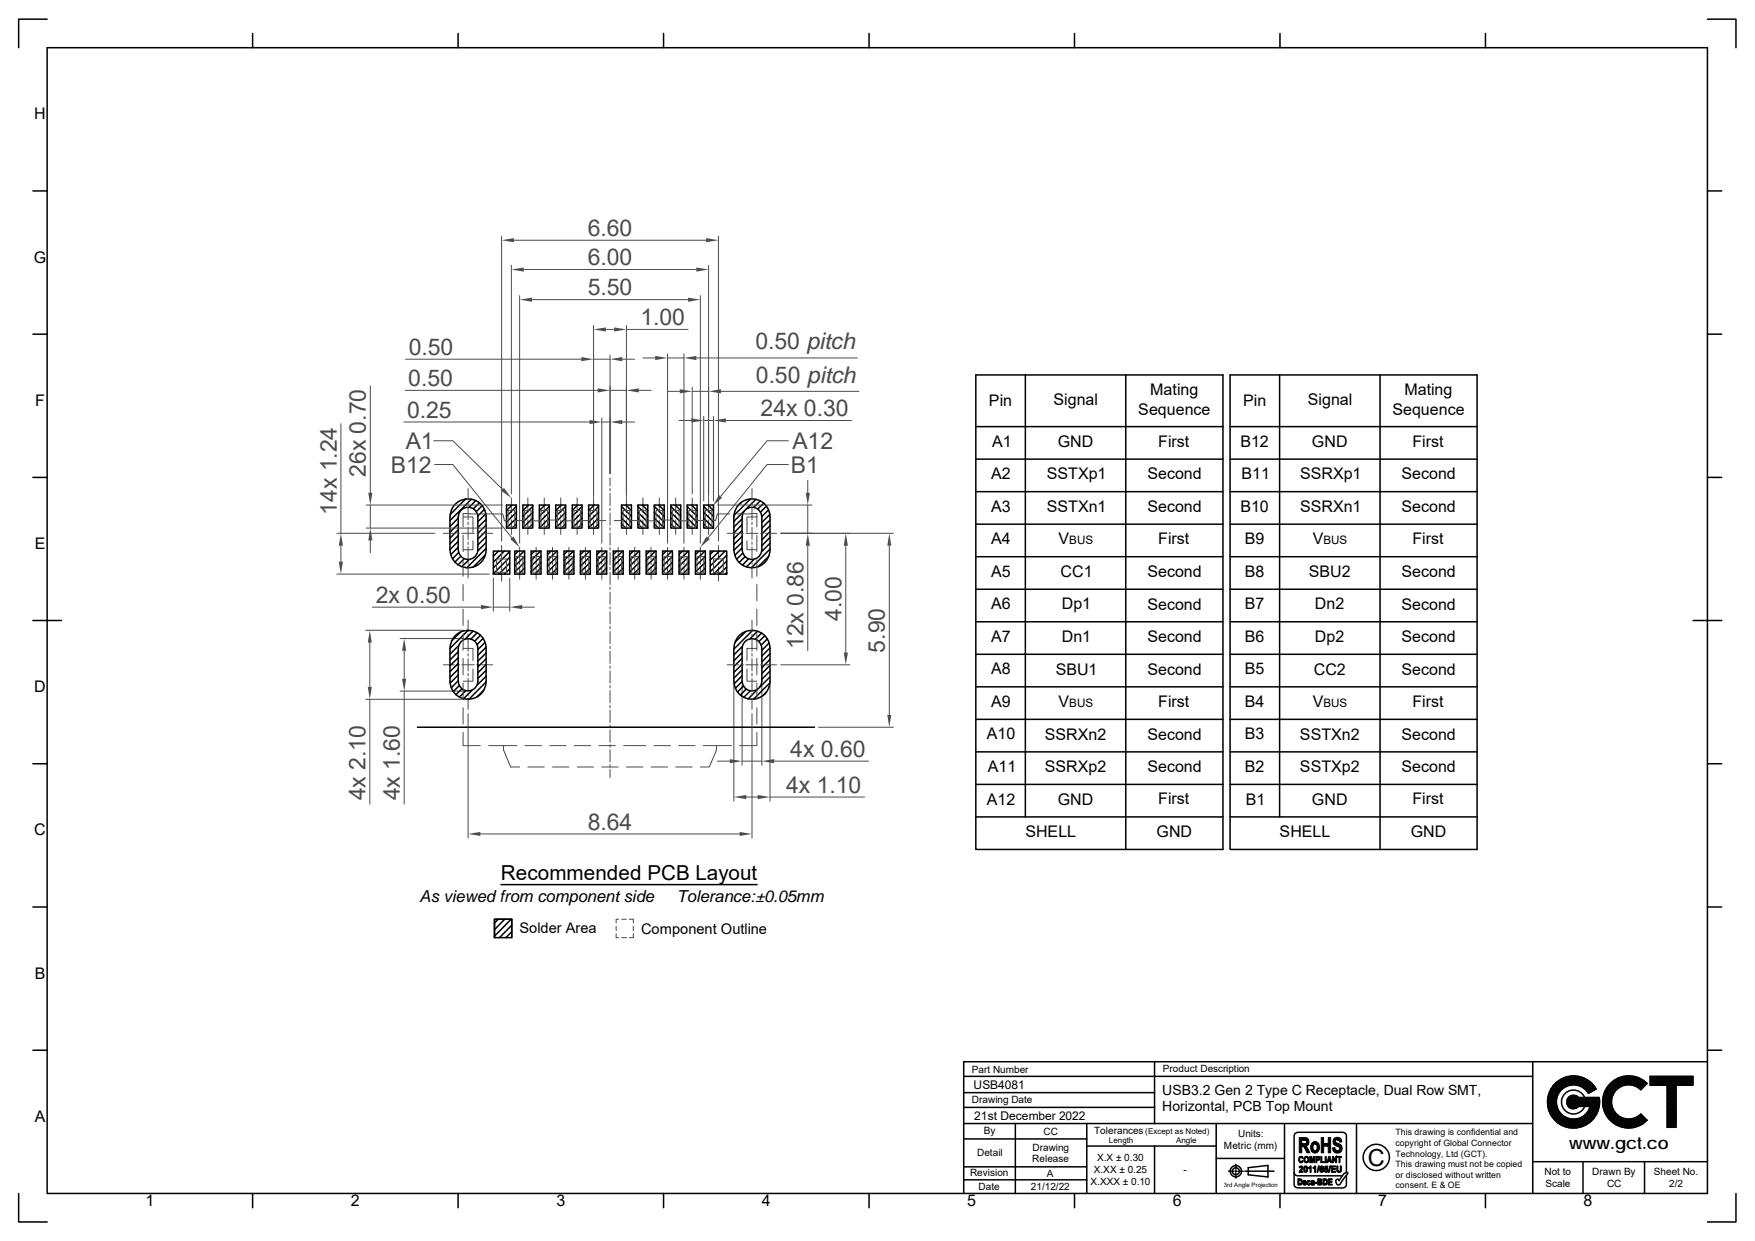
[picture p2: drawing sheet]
<svg xmlns="http://www.w3.org/2000/svg" width="297mm" height="210mm" viewBox="0 0 297 210" stroke-linecap="round" stroke-linejoin="round" font-family="sans-serif">
<defs><g id="words">
<text font-size="4" x="231.5" y="197.3">C</text>
<g font-size="3.9" fill="#4b4b4b">
<text x="99.5" y="39.9">6.60</text>
<text x="99.5" y="44.9">6.00</text>
<text x="99.5" y="50">5.50</text>
<text x="108.4" y="55">1.00</text>
<text x="127.8" y="59.1">0.50 pitch</text>
<text x="69.1" y="65.3">0.50</text>
<text x="69.2" y="60">0.50</text>
<text x="127.9" y="64.7">0.50 pitch</text>
<text x="68.9" y="70.7">0.25</text>
<text x="128.7" y="70.4">24x 0.30</text>
<text x="68.7" y="76">A1</text>
<text x="134.1" y="76">A12</text>
<text x="61.9" y="80.7" transform="rotate(-90 61.9 80.7)">26x 0.70</text>
<text x="66.2" y="80">B12</text>
<text x="133.8" y="80">B1</text>
<text x="57" y="87.1" transform="rotate(-90 57 87.1)">14x 1.24</text>
<text x="63.6" y="102">2x 0.50</text>
<text x="142.4" y="105.1" transform="rotate(-90 142.4 105.1)">4.00</text>
<text x="136" y="109.8" transform="rotate(-90 136 109.8)">12x 0.86</text>
<text x="149.8" y="110.4" transform="rotate(-90 149.8 110.4)">5.90</text>
<text x="133.8" y="128">4x 0.60</text>
<text x="61.8" y="135.4" transform="rotate(-90 61.8 135.4)">4x 2.10</text>
<text x="67.6" y="135.4" transform="rotate(-90 67.6 135.4)">4x 1.60</text>
<text x="133.1" y="134.1">4x 1.10</text>
<text x="99.5" y="140.4">8.64</text>
</g>
<text font-size="3.5" x="84.8" y="148.9">Recommended PCB Layout</text>
<text font-size="2.9" x="265.6" y="194.3">www.gct.co</text>
<g font-size="2.8">
<text x="71" y="152.6">As viewed from component side</text>
<text x="114.6" y="152.6">Tolerance:±0.05mm</text>
</g>
<g font-size="2.7">
<text x="5.8" y="20.2">H</text>
<text x="5.7" y="44.4">G</text>
<text x="5.9" y="68.7">F</text>
<text x="167.4" y="68.8">Pin</text>
<text x="178.3" y="68.5">Signal</text>
<text x="192.7" y="70.2">Sequence</text>
<text x="194.7" y="66.9">Mating</text>
<text x="210.4" y="68.8">Pin</text>
<text x="221.3" y="68.5">Signal</text>
<text x="235.7" y="70.2">Sequence</text>
<text x="237.7" y="66.9">Mating</text>
<text x="167.9" y="75.6">A1</text>
<text x="179" y="75.6">GND</text>
<text x="196" y="75.6">First</text>
<text x="209.9" y="75.6">B12</text>
<text x="222.1" y="75.6">GND</text>
<text x="239.1" y="75.6">First</text>
<text x="167.8" y="81.1">A2</text>
<text x="177.2" y="81.1">SSTXp1</text>
<text x="194.2" y="81.1">Second</text>
<text x="210.1" y="81.1">B11</text>
<text x="220" y="81.1">SSRXp1</text>
<text x="237.2" y="81.1">Second</text>
<text x="167.8" y="86.6">A3</text>
<text x="177.2" y="86.6">SSTXn1</text>
<text x="194.2" y="86.6">Second</text>
<text x="209.9" y="86.6">B10</text>
<text x="220" y="86.6">SSRXn1</text>
<text x="237.2" y="86.6">Second</text>
<text x="5.9" y="92.9">E</text>
<text x="167.8" y="92.1">A4</text>
<text x="179.2" y="92.1">V</text>
<text x="196" y="92.1">First</text>
<text x="210.7" y="92.1">B9</text>
<text x="222.2" y="92.1">V</text>
<text x="239.1" y="92.1">First</text>
<text x="167.7" y="97.6">A5</text>
<text x="179.5" y="97.6">CC1</text>
<text x="194.2" y="97.6">Second</text>
<text x="210.7" y="97.6">B8</text>
<text x="221.5" y="97.6">SBU2</text>
<text x="237.2" y="97.6">Second</text>
<text x="167.8" y="103.1">A6</text>
<text x="179.7" y="103.1">Dp1</text>
<text x="194.2" y="103.1">Second</text>
<text x="210.7" y="103.1">B7</text>
<text x="222.5" y="103.1">Dn2</text>
<text x="237.2" y="103.1">Second</text>
<text x="167.8" y="108.6">A7</text>
<text x="179.7" y="108.6">Dn1</text>
<text x="194.2" y="108.6">Second</text>
<text x="210.7" y="108.6">B6</text>
<text x="222.5" y="108.6">Dp2</text>
<text x="237.2" y="108.6">Second</text>
<text x="5.8" y="117.1">D</text>
<text x="167.8" y="114.1">A8</text>
<text x="167.8" y="119.6">A9</text>
<text x="178.7" y="114.1">SBU1</text>
<text x="179.2" y="119.6">V</text>
<text x="194.2" y="114.1">Second</text>
<text x="196" y="119.6">First</text>
<text x="210.7" y="114.1">B5</text>
<text x="210.7" y="119.6">B4</text>
<text x="222.2" y="119.6">V</text>
<text x="222.4" y="114.1">CC2</text>
<text x="237.2" y="114.1">Second</text>
<text x="239.1" y="119.6">First</text>
<text x="167" y="125.1">A10</text>
<text x="176.8" y="125.1">SSRXn2</text>
<text x="194.2" y="125.1">Second</text>
<text x="210.7" y="125.1">B3</text>
<text x="220" y="125.1">SSTXn2</text>
<text x="237.2" y="125.1">Second</text>
<text x="167.2" y="130.6">A11</text>
<text x="176.8" y="130.6">SSRXp2</text>
<text x="194.2" y="130.6">Second</text>
<text x="210.7" y="130.6">B2</text>
<text x="220" y="130.6">SSTXp2</text>
<text x="237.2" y="130.6">Second</text>
<text x="167" y="136.1">A12</text>
<text x="179" y="136.2">GND</text>
<text x="196" y="136.1">First</text>
<text x="210.9" y="136.1">B1</text>
<text x="222.1" y="136.2">GND</text>
<text x="239.1" y="136.1">First</text>
<text x="5.8" y="141.4">C</text>
<text x="173.5" y="141.7">SHELL</text>
<text x="195.7" y="141.7">GND</text>
<text x="216.6" y="141.7">SHELL</text>
<text x="238.8" y="141.7">GND</text>
<text x="5.9" y="165.6">B</text>
<text x="5.9" y="189.8">A</text>
<text x="24.6" y="204.1">1</text>
<text x="59.4" y="204.1">2</text>
<text x="94.2" y="204.1">3</text>
<text x="128.9" y="204.1">4</text>
<text x="163.7" y="204.1">5</text>
<text x="198.5" y="204.1">6</text>
<text x="233.3" y="204.1">7</text>
<text x="268" y="204.1">8</text>
</g>
<g font-size="2.5">
<text x="87.9" y="157.9">Solder Area</text>
<text x="108.5" y="158">Component Outline</text>
</g>
<g font-size="2.4">
<text x="196.7" y="185.2">USB3.2 Gen 2 Type C Receptacle, Dual Row SMT,</text>
<text x="196.7" y="188.1">Horizontal, PCB Top Mount</text>
</g>
<g font-size="2">
<text x="181" y="92.1">BUS</text>
<text x="224" y="92.1">BUS</text>
<text x="181" y="119.6">BUS</text>
<text x="224" y="119.6">BUS</text>
<text x="164.8" y="184.2">USB4081</text>
<text x="164.9" y="189.5">21st December 2022</text>
</g>
<g font-size="1.7">
<text x="164.5" y="181.6">Part Number</text>
<text x="196.8" y="181.4">Product Description</text>
<text x="164.5" y="186.7">Drawing Date</text>
<text x="166.5" y="191.8">By</text>
<text x="185.2" y="191.8">Tolerances</text>
<text x="165.4" y="195.7">Detail</text>
<text x="174.7" y="196.6">Release</text>
<text x="174.8" y="194.7">Drawing</text>
<text x="176.6" y="192">CC</text>
<text x="185.7" y="196.5">X.X ± 0.30</text>
<text x="207.2" y="194.4">Metric (mm)</text>
<text x="209.5" y="192.5">Units:</text>
<text x="164.2" y="199.1">Revision</text>
<text x="165.6" y="201.3">Date</text>
<text x="174.5" y="201.3">21/12/22</text>
<text x="177.2" y="199.1">A</text>
<text x="184.6" y="200.6">X.XXX ± 0.10</text>
<text x="185.1" y="198.6">X.XX ± 0.25</text>
<text x="200.3" y="198.5">-</text>
<text x="261.4" y="198.8">Not to</text>
<text x="261.6" y="200.8">Scale</text>
<text x="269.5" y="198.8">Drawn By</text>
<text x="272" y="200.8">CC</text>
<text x="279.9" y="198.8">Sheet No.</text>
<text x="282.5" y="200.8">2/2</text>
</g>
<g font-size="1.5">
<text x="236.2" y="193.9">copyright of Global Connector</text>
<text x="236.2" y="192.1">This drawing is confidential and</text>
<text x="236.2" y="195.7">Technology, Ltd (GCT).</text>
<text x="236.2" y="197.5">This drawing must not be copied</text>
<text x="236.2" y="201">consent. E &amp; OE</text>
<text x="236.2" y="199.2">or disclosed without written</text>
</g>
<g font-size="1.4">
<text x="193.8" y="191.8">(Except as Noted)</text>
<text x="187.7" y="193.4">Length</text>
<text x="199.1" y="193.4">Angle</text>
</g>
<text font-size="1" x="207.1" y="200.8">3rd Angle Projection</text>
</g></defs>
<g fill="none" stroke="#000" stroke-width=".25">
<path d="M165.2 72.2h41.8M165.2 77.7h41.8M165.2 63.4h41.8v80.3h-41.8zM173.5 63.4v74.8M190.5 63.4v80.3M208.2 63.4h41.8v80.3h-41.8zM208.2 72.2h41.8M208.2 77.7h41.8M216.6 63.4v74.8M233.6 63.4v80.3M165.2 83.2h41.8M165.2 88.7h41.8"/>
<path d="M165.2 94.2h41.8M165.2 99.7h41.8M208.2 83.2h41.8M208.2 88.7h41.8M208.2 94.2h41.8M208.2 99.7h41.8M165.2 105.2h41.8M165.2 110.7h41.8M165.2 116.2h41.8M208.2 105.2h41.8M208.2 110.7h41.8M208.2 116.2h41.8"/>
<path d="M165.2 121.7h41.8M165.2 127.2h41.8M165.2 132.7h41.8M165.2 138.2h41.8M208.2 121.7h41.8M208.2 127.2h41.8M208.2 132.7h41.8M208.2 138.2h41.8"/>
</g>
<path d="M125.6 116v13.5M128.9 116v13.5M121.4 128.8h2.1M125.6 128.8h3.3M131 128.8h16" fill="none" stroke="#4b4b4b" stroke-width=".17"/>
<g fill="#4b4b4b">
<path d="M123.5 128.4l2.1 .4-2.1 .3z"/>
<path d="M128.9 128.8l2.1-.4v.7z"/>
</g>
<path d="M124.2 116v19.6M130.3 116v19.6M126.3 134.9h1.9M130.3 134.9h16" fill="none" stroke="#4b4b4b" stroke-width=".17"/>
<g fill="#4b4b4b">
<path d="M124.2 134.9l2.1-.4v.7z"/>
<path d="M128.2 134.5l2.1 .4-2.1 .3z"/>
</g>
<path d="M67.7 108h10.8M67.7 116.9h10.8M68.4 110.1v4.8M68.4 116.9v19.2" fill="none" stroke="#4b4b4b" stroke-width=".17"/>
<g fill="#4b4b4b">
<path d="M68.4 108l.3 2.1h-.6z"/>
<path d="M68.1 114.9h.6l-.3 2z"/>
</g>
<path d="M61.9 106.6h16.6M61.9 118.3h16.6M62.6 108.7v7.5M62.6 118.3v17.8" fill="none" stroke="#4b4b4b" stroke-width=".17"/>
<g fill="#4b4b4b">
<path d="M62.6 106.6l.3 2.1h-.6z"/>
<path d="M62.3 116.2h.6l-.3 2.1z"/>
</g>
<g fill="none" stroke="#4b4b4b" stroke-width=".17">
<path d="M114.9 71.1h2.1M119.1 70.4v14.4M119.1 71.1h1.7M120.8 70.4v14.4M122.9 71.1h21.2M84.9 92.3v2.4M84.9 95.1v.4M84.9 95.9v2.4M86.6 84.3v2.4M86.6 87.1v.5M86.6 88v2.4M89.3 84.3v2.4"/>
<path d="M89.3 87.1v.5M89.3 88v2.4M90.7 92.6v2.1M90.7 95.1v.4M90.7 95.9v2.1M92.1 84.3v2.4M92.1 87.1v.5M92.1 88v2.4M93.5 92.6v2.1M93.5 95.1v.4M93.5 95.9v2.1M94.9 84.3v2.4"/>
<path d="M94.9 87.1v.5M94.9 88v2.4M96.3 92.6v2.1M96.3 95.1v.4M96.3 95.9v2.1M97.7 84.3v2.4M97.7 87.1v.5M97.7 88v2.4M99.1 92.6v2.1M99.1 95.1v.4M99.1 95.9v2.1M100.5 84.3v2.4"/>
<path d="M100.5 87.1v.5M100.5 88v2.4M101.9 92.6v2.1M101.9 95.1v.4M101.9 95.9v2.1M103.3 80.8v1.4M103.3 82.6v.5M103.3 83.5v2.1M103.3 86v.4M103.3 86.8v2.1M103.3 89.3v.4M103.3 90.2v2"/>
<path d="M103.3 92.7v.4M103.3 93.5v2.1M103.3 96v.4M103.3 96.8v2.1M103.3 99.3v.4M104.6 92.6v2.1M104.6 95.1v.4M104.6 95.9v2.1M106 84.3v2.4M106 87.1v.5M106 88v2.4M107.4 92.6v2.1"/>
<path d="M107.4 95.1v.4M107.4 95.9v2.1M108.8 84.3v2.4M108.8 87.1v.5M108.8 88v2.4M110.2 92.6v2.1M110.2 95.1v.4M110.2 95.9v2.1M111.6 84.3v2.4M111.6 87.1v.5M111.6 88v2.4M113 92.6v2.1"/>
<path d="M113 95.1v.4M113 95.9v2.1M114.4 84.3v2.4M114.4 87.1v.5M114.4 88v2.4M115.8 92.6v2.1M115.8 95.1v.4M115.8 95.9v2.1M117.2 84.3v2.4M117.2 87.1v.5M117.2 88v2.4M119.9 84.3v2.4"/>
<path d="M119.9 87.1v.5M119.9 88v2.4M121.6 92.3v2.4M121.6 95.1v.4M121.6 95.9v2.4M75 112.5h1.9M77.3 112.5h.5M78.2 112.5h2.1M79.2 104.9v2M79.2 107.3v.4M79.2 108.1v2.1M79.2 110.6v.4"/>
<path d="M79.2 111.4v2.1M79.2 113.9v.5M79.2 114.8v2.1M79.2 117.3v.4M79.2 118.1v1.9M80.7 112.5h.4M81.5 112.5h1.9M103.3 100.2v2M103.3 102.7v.4M103.3 103.5v2.1M103.3 106v.4M103.3 106.8v2.1"/>
<path d="M103.3 109.3v.5M103.3 110.2v2.1M103.3 112.7v.4M103.3 113.5v2.1M103.3 116v.4M103.3 116.8v2.1M103.3 119.3v.5M103.3 120.2v2.1M103.3 122.7v.4M103.3 123.5v2.1M103.3 126v.4M103.3 126.9v2"/>
<path d="M103.3 129.4v.4M103.3 130.2v1.4"/>
</g>
<g fill="none" stroke="#000" stroke-width=".25">
<path d="M76.9 85.5a3.1 3.1 0 0 1 3.4-.9 3.1 3.1 0 0 1 2 2.9v5.5a3.1 3.1 0 0 1-3.1 3.1 3.1 3.1 0 0 1-3-3.1v-5.9l.2-.9zM78.2 86.2a1.65 1.65 0 0 1 1.7-.2 1.65 1.65 0 0 1 1 1.5v5.5a1.66 1.66 0 0 1-1.7 1.7 1.66 1.66 0 0 1-1.6-1.7v-5.8l.2-.6zM83.5 93.2h2.8v3.9h-2.8zM84.4 93.2l-.9 .9M85.4 93.2l-1.9 1.9M86.3 93.3l-2.8 2.8M86.3 94.3l-2.8 2.8M86.3 95.3l-1.9 1.8M86.3 96.3l-.9 .8M124.2 87.5v5.5M124.2 87.5a3 3 0 0 1 3.1-3.1 3 3 0 0 1 3 3.1v5.5a3 3 0 0 1-3 3.1 3 3 0 0 1-3.1-3.1M125.6 87.5v5.5"/>
<path d="M125.6 87.5a1.65 1.65 0 0 1 1.7-1.7 1.65 1.65 0 0 1 1.6 1.7v5.5a1.66 1.66 0 0 1-1.6 1.7 1.66 1.66 0 0 1-1.7-1.7"/>
</g>
<g fill="#4b4b4b">
<path d="M117 70.8l2.1 .3-2.1 .4z"/>
<path d="M120.8 71.1l2.1-.3v.7z"/>
</g>
<g fill="none" stroke="#000" stroke-width=".25">
<path d="M77.6 92.6l-1.3 1.3M77.6 87.7l-1.4 1.4M77.6 88.7l-1.4 1.4M77.6 89.6l-1.4 1.4M77.6 90.6l-1.4 1.4M77.6 91.6l-1.4 1.4M77.6 93.5l-1 1.1M78 94.1l-1 1M78.5 94.6l-1 1M78.8 84.4l-2.6 2.7M79.4 94.7l-1.2 1.2M79.8 84.5l-3.6 3.6"/>
<path d="M80.5 84.7l-1.1 1.1M81.1 85.1l-1 1M81.6 85.6l-1 1M82 86.2l-1.1 1.1M82.1 93.9l-2 2.1M82.2 86.9l-1.3 1.4M82.3 92.8l-3.3 3.3M82.3 87.9l-1.4 1.4M82.3 88.8l-1.4 1.4M82.3 89.8l-1.4 1.4M82.3 90.8l-1.4 1.4M82.3 91.8l-1.4 1.4"/>
<path d="M125.5 85l-.7 .6M125.6 87.8l-1.4 1.4M125.6 88.8l-1.4 1.4M125.6 89.8l-1.4 1.4M125.6 90.7l-1.4 1.4M125.6 91.7l-1.4 1.4M125.6 92.7l-1.2 1.3M125.7 93.6l-1 1M125.9 86.5l-1.7 1.7M126.1 94.2l-1 1M126.7 94.6l-1.1 1M127 84.4l-2.8 2.8"/>
<path d="M127.6 94.7l-1.3 1.2M128 84.5l-1.7 1.6M128.7 84.7l-1.1 1.1M129.3 85.1l-1 1M129.7 85.6l-1 1M130.1 86.3l-1.2 1.1M130.2 94.1l-1.9 1.8M130.3 87l-1.4 1.4M130.3 92.9l-3.2 3.2M130.3 88l-1.4 1.4M130.3 89l-1.4 1.4M130.3 90l-1.4 1.3"/>
<path d="M130.3 90.9l-1.4 1.4M130.3 91.9l-1.4 1.5M76.9 107.8a3.1 3.1 0 0 1 3.4-1 3.1 3.1 0 0 1 2 2.9v5.6a3 3 0 0 1-3.1 3 3 3 0 0 1-3-3v-5.6l.2-1.2zM77.6 115.2l-1.2 1.2M77.6 114.2l-1.4 1.4M77.6 110.3l-1.4 1.4M77.6 111.3l-1.4 1.4M77.6 112.3l-1.4 1.4M77.6 113.2l-1.4 1.4M77.6 109.2l-1.4 1.5M77.7 116l-1 1M78 106.9l-1.6 1.6"/>
<path d="M78.2 116.6l-1 .9M78.2 108.4a1.65 1.65 0 0 1 1.7-.2 1.65 1.65 0 0 1 1 1.5v5.6a1.66 1.66 0 0 1-1.7 1.6 1.66 1.66 0 0 1-1.6-1.6v-5.8l.2-.6zM78.8 116.9l-1.1 1M79.2 106.6l-3 3.1M79.9 116.8l-1.4 1.4M80.1 106.8l-1.3 1.3M80.8 107.1l-1.1 1M81.3 107.5l-1 1M81.8 108l-1 1.1M81.9 116.8l-1.2 1.1M82.1 108.7l-1.2 1.2M82.3 115.4l-2.9 2.9"/>
<path d="M82.3 114.4l-1.5 1.5M82.3 109.5l-1.4 1.4M82.3 110.5l-1.4 1.4M82.3 111.5l-1.4 1.3M82.3 112.4l-1.4 1.4M82.3 113.4l-1.4 1.4M124.2 109.7v5.6M124.2 109.7a3 3 0 0 1 3.1-3 3 3 0 0 1 3 3v5.6a3 3 0 0 1-3 3 3 3 0 0 1-3.1-3M125.6 114.3l-1.4 1.4M125.6 110.4l-1.4 1.4M125.6 111.4l-1.4 1.4M125.6 112.4l-1.4 1.4"/>
<path d="M125.6 113.4l-1.4 1.4M125.6 115.3l-1.1 1.2M125.6 109.7v5.6M125.6 109.4l-1.4 1.4M125.6 109.7a1.65 1.65 0 0 1 1.7-1.6 1.65 1.65 0 0 1 1.6 1.6v5.6a1.66 1.66 0 0 1-1.6 1.6 1.66 1.66 0 0 1-1.7-1.6M125.8 116.1l-1 1M126.2 106.8l-1.8 1.9M126.3 116.6l-1 1M127 116.9l-1.1 1.1M127.4 106.6l-3.2 3.2M128.2 106.8l-1.2 1.3M128.2 116.6l-1.6 1.7"/>
<path d="M128.9 107.1l-1 1M129.5 107.6l-1 .9M129.7 117.1l-.6 .6M129.9 108.1l-1.1 1M130.2 108.8l-1.3 1.2M130.3 109.6l-1.4 1.4M130.3 110.6l-1.4 1.4M130.3 111.6l-1.4 1.4M130.3 112.6l-1.4 1.4M130.3 113.5l-1.4 1.4M130.3 114.5l-1.7 1.7M130.3 115.5l-2.8 2.8"/>
</g>
<path d="M132.1 90.2h11.7M143.2 92.3v18.1M132.1 112.5h11.7" fill="none" stroke="#4b4b4b" stroke-width=".17"/>
<g fill="#4b4b4b">
<path d="M142.8 110.4h.7l-.3 2.1z"/>
<path d="M143.2 90.2l.3 2.1h-.7z"/>
</g>
<path d="M132.2 90.2h19M150.5 92.3v28.7M138.6 123h12.6" fill="none" stroke="#4b4b4b" stroke-width=".17"/>
<g fill="#4b4b4b">
<path d="M150.2 121h.7l-.4 2z"/>
<path d="M150.5 90.2l.4 2.1h-.7z"/>
</g>
<path d="M86.6 44.9v38.7M88.6 45.6h29.3M119.9 44.9v38.7" fill="none" stroke="#4b4b4b" stroke-width=".17"/>
<g fill="#4b4b4b">
<path d="M86.6 45.6l2-.3v.7z"/>
<path d="M117.9 45.3l2 .3-2 .4z"/>
</g>
<path d="M84.9 39.9v51.7M121.6 39.9v51.7M87 40.6h32.5" fill="none" stroke="#4b4b4b" stroke-width=".17"/>
<g fill="#4b4b4b">
<path d="M84.9 40.6l2.1-.3v.7z"/>
<path d="M119.5 40.3l2.1 .3-2.1 .4z"/>
</g>
<path d="M100.5 55.1v28.5M102.6 55.7h1.3M106 55.1v28.5M106 55.7h10.5" fill="none" stroke="#4b4b4b" stroke-width=".17"/>
<g fill="#4b4b4b">
<path d="M100.5 55.7l2.1-.3v.7z"/>
<path d="M103.9 55.4l2.1 .3-2.1 .4z"/>
</g>
<path d="M68.6 60.8h29.8M100.5 60.8h2.8M100.5 60.1v24M103.3 60.1v20M105.3 60.8h2.1" fill="none" stroke="#4b4b4b" stroke-width=".17"/>
<g fill="#4b4b4b">
<path d="M103.3 60.8l2-.4v.7z"/>
<path d="M98.4 60.4l2.1 .4-2.1 .3z"/>
</g>
<path d="M68.6 66h32.6M103.3 66h2.7M103.3 65.3v14.8M106 65.3v18.8M108.1 66h2.1" fill="none" stroke="#4b4b4b" stroke-width=".17"/>
<g fill="#4b4b4b">
<path d="M106 66l2.1-.3v.7z"/>
<path d="M101.2 65.7l2.1 .3-2.1 .4z"/>
</g>
<path d="M68.4 71.4h31.4M101.9 70.7v21.2M101.9 71.4h1.4M103.3 70.7v9.4M105.3 71.4h2.1" fill="none" stroke="#4b4b4b" stroke-width=".17"/>
<g fill="#4b4b4b">
<path d="M103.3 71.4l2-.3v.7z"/>
<path d="M99.8 71.1l2.1 .3-2.1 .4z"/>
</g>
<path d="M113 66.2h2.1M117.2 65.5v18.1M117.2 66.2h2.7M119.9 65.5v18.6M122 66.2h23.4" fill="none" stroke="#4b4b4b" stroke-width=".17"/>
<g fill="#4b4b4b">
<path d="M115.1 65.9l2.1 .3-2.1 .4z"/>
<path d="M119.9 66.2l2.1-.3v.7z"/>
</g>
<path d="M113 59.9v32M115.8 59.9v32M108.8 60.6h2.1M113 60.6h2.8M117.9 60.6h27.2" fill="none" stroke="#4b4b4b" stroke-width=".17"/>
<g fill="#4b4b4b">
<path d="M110.9 60.2l2.1 .4-2.1 .3z"/>
<path d="M115.8 60.6l2.1-.4v.7z"/>
</g>
<path d="M83.5 97.8v5.6M86.3 97.8v5.6M63 102.7h18.4M83.5 102.7h2.8M88.4 102.7h2" fill="none" stroke="#4b4b4b" stroke-width=".17"/>
<g fill="#4b4b4b">
<path d="M86.3 102.7l2.1-.3v.7z"/>
<path d="M81.4 102.4l2.1 .3-2.1 .4z"/>
</g>
<path d="M70.7 123h67.2" fill="none" stroke="#000" stroke-width=".25"/>
<path d="M57.7 71.7v18.5M57 97.1h25.8M57 90.2h16.6M57.7 92.3v2.7" fill="none" stroke="#4b4b4b" stroke-width=".17"/>
<g fill="#4b4b4b">
<path d="M57.3 95h.7l-.3 2.1z"/>
<path d="M57.7 90.2l.3 2.1h-.7z"/>
</g>
<path d="M121.5 85.5h15.9M132.2 90.2h5.2M136.7 81.3v2.1M136.7 85.5v4.7M136.7 92.3v17.8" fill="none" stroke="#4b4b4b" stroke-width=".17"/>
<g fill="#4b4b4b">
<path d="M136.4 83.4h.7l-.4 2.1z"/>
<path d="M136.7 90.2l.4 2.1h-.7z"/>
</g>
<g fill="none" stroke="#000" stroke-width=".25">
<path d="M120.2 93.2h2.8v3.9h-2.8zM120.8 93.2l-.6 .6M121.8 93.2l-1.6 1.6M122.7 93.2l-2.5 2.6M123 94.9l-2.2 2.2M123 94l-2.8 2.7M123 95.9l-1.2 1.2M123 96.9l-.2 .2M83.7 155.5h2.9v3.2h-2.9zM84.3 155.5l-.6 .7M84.8 149.7h43.3M85.4 155.5l-1.7 1.8"/>
<path d="M86.5 155.5l-2.8 2.9M86.6 157.7l-1 1M86.6 156.6l-2.1 2.1M86.6 155.5v3.2"/>
</g>
<g fill="none" stroke="#4b4b4b" stroke-width=".17">
<path d="M87.9 92.6v2.1M87.9 95.1v.4M87.9 95.9v2.1M118.5 92.6v2.1M118.5 95.1v.4M118.5 95.9v2.1M104.3 156.7v.8M104.3 158v.7h.4M104.7 155.5h-.4v.7M105.2 155.5h.8M105.2 158.7h.8M106.5 155.5h.7v.7"/>
<path d="M107.2 156.7v.8M107.2 158v.7h-.7"/>
</g>
<path d="M121.7 83.8l.5 .4-1.6 1.4z" fill="#4b4b4b"/>
<path d="M133.4 74.6h-3.6l-7.8 9.4" fill="none" stroke="#4b4b4b" stroke-width=".17"/>
<path d="M119.6 90.8l.5 .4-1.6 1.4z" fill="#4b4b4b"/>
<path d="M133.4 78.6h-3.6l-10 12.4" fill="none" stroke="#4b4b4b" stroke-width=".17"/>
<path d="M86.4 91.2l.5-.4 1 1.8z" fill="#4b4b4b"/>
<path d="M73.6 78.6h3l10 12.4" fill="none" stroke="#4b4b4b" stroke-width=".17"/>
<path d="M85.3 82.6l1.3 1.7-1.8-1.3z" fill="#4b4b4b"/>
<path d="M62.7 65.3v18.1M73.4 74.6h3.2l8.5 8.2M62 89.4h23M62 85.5h23M62.7 85.5v3.9M62.7 91.4v2.1" fill="none" stroke="#4b4b4b" stroke-width=".17"/>
<g fill="#4b4b4b">
<path d="M62.7 89.4l.3 2h-.7z"/>
<path d="M62.3 83.4h.7l-.3 2.1z"/>
</g>
<path d="M79.2 120.7v21.1M127.3 120.7v21.1M81.3 141.1h43.9" fill="none" stroke="#4b4b4b" stroke-width=".17"/>
<g fill="#4b4b4b">
<path d="M79.2 141.1l2.1-.3v.6z"/>
<path d="M125.2 140.8l2.1 .3-2.1 .3z"/>
</g>
<g fill="none" stroke="#4b4b4b" stroke-width=".17">
<path d="M87.9 50v41.9M90 50.7h26.5M118.5 50v41.9M75 90.2h1.9M77.3 90.2h.5M78.2 90.2h2.1M79.2 82.7v1.9M79.2 85v.4M79.2 85.9v2.1M79.2 88.4v.4M79.2 89.2v2.1M79.2 91.7v.4"/>
<path d="M79.2 92.5v2.1M79.2 95v.4M79.2 95.9v1.9M80.7 90.2h.4M81.5 90.2h1.9M123.1 90.2h1.9M125.4 90.2h.4M126.2 90.2h2.1M127.3 82.7v1.9M127.3 85v.4M127.3 85.9v2.1M127.3 88.4v.4"/>
<path d="M127.3 89.2v2.1M127.3 91.7v.4M127.3 92.5v2.1M127.3 95v.4M127.3 95.9v1.9M128.7 90.2h.5M129.6 90.2h1.8M123.1 112.5h1.9M125.4 112.5h.4M126.2 112.5h2.1M127.3 104.9v2M127.3 107.3v.4"/>
<path d="M127.3 108.1v2.1M127.3 110.6v.4M127.3 111.4v2.1M127.3 113.9v.5M127.3 114.8v2.1M127.3 117.3v.4M127.3 118.1v1.9M128.7 112.5h.5M129.6 112.5h1.8"/>
</g>
<g fill="none" stroke="#000" stroke-width=".25">
<path d="M85.7 85.5h1.7v3.9h-1.7zM86.7 85.5l-1 .9M87.1 93.2h1.7v3.9h-1.7zM87.4 85.7l-1.7 1.7M87.4 86.7l-1.7 1.7M87.4 87.7l-1.7 1.6M87.4 88.7l-.7 .7M87.7 93.2l-.6 .6M88.5 85.5h1.7v3.9h-1.7zM88.7 93.2l-1.6 1.6M88.8 96.1l-1 1M88.8 97.1h-.1"/>
<path d="M88.8 94.1l-1.7 1.7M88.8 95.1l-1.7 1.7M89.4 85.5l-.9 .9M89.9 93.2h1.7v3.9h-1.7zM90.2 85.7l-1.7 1.7M90.2 86.7l-1.7 1.7M90.2 87.7l-1.7 1.6M90.2 88.7l-.7 .7M90.5 93.2l-.6 .6M91.3 85.5h1.7v3.9h-1.7zM91.5 93.2l-1.6 1.6M91.6 96.1l-1.1 1"/>
<path d="M91.6 97.1h-.1M91.6 94.1l-1.7 1.7M91.6 95.1l-1.7 1.7M92.2 85.5l-.9 .9M92.7 93.2h1.6v3.9h-1.6zM93 85.7l-1.7 1.7M93 86.7l-1.7 1.7M93 87.7l-1.7 1.6M93 88.7l-.8 .7M93.3 93.2l-.6 .6M94.1 85.5h1.6v3.9h-1.6zM94.3 93.2l-1.6 1.6"/>
<path d="M94.3 96.1l-1 1M94.3 97.1h.1M94.3 94.1l-1.6 1.7M94.3 95.1l-1.6 1.7M95 85.5l-.9 .9M95.5 93.2h1.6v3.9h-1.6zM95.7 85.7l-1.6 1.7M95.7 86.7l-1.6 1.7M95.7 87.7l-1.6 1.6M95.7 88.7l-.7 .7M96.1 93.2l-.6 .6M96.9 85.5h1.6v3.9h-1.6z"/>
<path d="M97 93.2l-1.5 1.6M97.1 96.1l-1 1M97.1 97.1h.1M97.1 94.1l-1.6 1.7M97.1 95.1l-1.6 1.7M97.8 85.5l-.9 .9M98.2 93.2h1.7v3.9h-1.7zM98.5 85.7l-1.6 1.7M98.5 86.7l-1.6 1.7M98.5 87.7l-1.6 1.6M98.5 88.7l-.7 .7M98.8 93.2l-.6 .6"/>
<path d="M99.6 85.5h1.7v3.9h-1.7zM99.8 93.2l-1.6 1.6M99.9 96.1l-1 1M99.9 97.1h.1M99.9 94.1l-1.7 1.7M99.9 95.1l-1.7 1.7M100.6 85.5l-1 .9M101 93.2h1.7v3.9h-1.7zM101.3 85.7l-1.7 1.7M101.3 86.7l-1.7 1.7M101.3 87.7l-1.7 1.6M101.3 88.7l-.7 .7"/>
<path d="M101.6 93.2l-.6 .6M102.6 93.2l-1.6 1.6M102.7 96.1l-1 1M102.7 97.1h-.1M102.7 94.1l-1.7 1.7M102.7 95.1l-1.7 1.7M103.8 93.2h1.7v3.9h-1.7zM104.4 93.2l-.6 .6M105.2 88.7l.7 .7M105.2 85.5h1.7v3.9h-1.7zM105.2 85.7l1.7 1.7M105.2 86.7l1.7 1.7"/>
<path d="M105.2 87.7l1.7 1.6M105.4 93.2l-1.6 1.6M105.5 96.1l-1.1 1M105.5 97.1h-.1M105.5 94.1l-1.7 1.7M105.5 95.1l-1.7 1.7M105.9 85.5l1 .9M106.6 93.2h1.6v3.9h-1.6zM107.2 93.2l-.6 .6M108 88.7l.7 .7M108 85.5h1.6v3.9h-1.6zM108 85.7l1.6 1.7"/>
<path d="M108 86.7l1.6 1.7M108 87.7l1.6 1.6M108.2 93.2l-1.6 1.6M108.2 96.1l-1 1M108.2 97.1h.1M108.2 94.1l-1.6 1.7M108.2 95.1l-1.6 1.7M108.7 85.5l.9 .9M109.4 93.2h1.6v3.9h-1.6zM110 93.2l-.6 .6M110.7 88.7l.8 .7M110.7 85.5h1.7v3.9h-1.7z"/>
<path d="M110.7 85.7l1.7 1.7M110.7 86.7l1.7 1.7M110.7 87.7l1.7 1.6M110.9 93.2l-1.5 1.6M111 96.1l-1 1M111 97.1h.1M111 94.1l-1.6 1.7M111 95.1l-1.6 1.7M111.5 85.5l.9 .9M112.1 93.2h1.7v3.9h-1.7zM112.7 93.2l-.6 .6M113.5 88.7l.7 .7"/>
<path d="M113.5 85.5h1.7v3.9h-1.7zM113.5 85.7l1.7 1.7M113.5 86.7l1.7 1.7M113.5 87.7l1.7 1.6M113.7 93.2l-1.6 1.6M113.8 96.1l-1 1M113.8 97.1h.1M113.8 94.1l-1.7 1.7M113.8 95.1l-1.7 1.7M114.3 85.5l.9 .9M114.9 93.2h1.7v3.9h-1.7zM115.5 93.2l-.6 .6"/>
<path d="M116.3 85.5h1.7v3.9h-1.7zM116.3 88.7l.7 .7M116.3 85.7l1.7 1.7M116.3 86.7l1.7 1.7M116.3 87.7l1.7 1.6M116.5 93.2l-1.6 1.6M116.6 96.1l-1 1M116.6 97.1h-.1M116.6 94.1l-1.7 1.7M116.6 95.1l-1.7 1.7M117.1 85.5l.9 .9M117.7 93.2h1.7v3.9h-1.7z"/>
<path d="M118.3 93.2l-.6 .6M119.1 85.5h1.7v3.9h-1.7zM119.1 88.7l.7 .7M119.1 85.7l1.7 1.7M119.1 86.7l1.7 1.7M119.1 87.7l1.7 1.6M119.3 93.2l-1.6 1.6M119.4 96.1l-1.1 1M119.4 97.1h-.1M119.4 94.1l-1.7 1.7M119.4 95.1l-1.7 1.7M119.8 85.5l1 .9"/>
</g>
<g fill="#4b4b4b">
<path d="M87.9 50.7l2.1-.3v.7z"/>
<path d="M116.5 50.4l2 .3-2 .4z"/>
</g>
<g fill="none" stroke="#4b4b4b" stroke-width=".17">
<path d="M78.4 87.5h1.7v2.6M78.4 90.6v2.7M78.4 94.7v2.8M78.4 98.9v2.8M80.1 91.5v1.5h-1.7M84.1 94.6h1.6v2.2h-1.6zM84.1 96.1v.7M85.4 88.1h.6M85.4 88.1l-.3-1.1-6.7-.1v2.3M86 86.4h1.1v2.8h-1.1zM87.1 88.1h1.7M87.4 94.2h1.1v2.8h-1.1z"/>
<path d="M88.8 86.4h1.1v2.8h-1.1zM89.9 88.1h1.7M90.2 94.2h1.1v2.8h-1.1zM91.6 86.4h1.1v2.8h-1.1zM92.7 88h1.6M93 94.2h1.1v2.8h-1.1zM94.3 86.4h1.2v2.8h-1.2zM95.5 88.1h1.6M95.7 94.2h1.2v2.8h-1.2zM97.1 86.4h1.1v2.8h-1.1zM98.5 94.2h1.1v2.8h-1.1zM99.9 86.4h1.1v2.8h-1.1z"/>
<path d="M99.9 88.1h-1.7M101 88.1h1.6M101.3 94.2h1.1v2.8h-1.1zM103.9 88.1h1.6M104.1 94.2h1.1v2.8h-1.1zM105.5 86.4h1.1v2.8h-1.1zM106.6 88.1h1.6M106.9 94.2h1.1v2.8h-1.1zM108.2 86.4h1.2v2.8h-1.2zM109.4 88.1h1.6M109.6 94.2h1.1v2.8h-1.1zM111 86.4h1.1v2.8h-1.1z"/>
<path d="M112.1 88h1.7M112.4 94.2h1.1v2.8h-1.1zM113.8 86.4h1.1v2.8h-1.1zM114.9 88.1h1.7M115.2 94.2h1.1v2.8h-1.1zM116.6 86.4h1.1v2.8h-1.1zM118 94.2h1.1v2.8h-1.1zM119.4 86.4h1.1v2.8h-1.1zM119.4 88.1h-1.7M120.8 94.6h1.6v2.2h-1.6zM120.8 96.8h.1M123.5 87h-2.1l-.3 1.1h-.6"/>
<path d="M124.9 87l3.2-.1v2.3M126.4 91.5v1.5h1.7M128.1 90.6v2.7M128.1 94.7v2.8M128.1 98.9v2.8M128.1 87.5h-1.7v2.6M78.4 109.7h1.7v2.1M78.4 103.1v2.7M78.4 107.2v2.8M78.4 111.4v2.8M78.4 115.6v2.7M78.4 119.7v2.8"/>
<path d="M80.1 113.2v2.1h-1.7M126.4 113.2v2.1h1.7M128.1 103.1v2.7M128.1 107.2v2.8M128.1 111.4v2.8M128.1 115.6v2.7M128.1 119.7v2.8M128.1 109.7h-1.7v2.1M78.4 123.9v2.3h2.9M82.7 126.2h4.8M85.2 126.2l.1 .8 1.1 2.8h1.5M88.9 126.2h2.8"/>
<path d="M89.3 129.8h2.8M93 126.2h2.8M93.5 129.8h2.8M97.2 126.2h2.8M97.7 129.8h2.8M101.4 126.2h2.8M101.9 129.8h2.7M105.6 126.2h1.8M106 129.8h2.8M107.5 126.2h1.8M110.2 129.8h2.8M110.7 126.2h2.8"/>
<path d="M114.4 129.8h2.8M114.9 126.2h2.7M119 126.2h4.8M121.3 126.2l-.1 .9-1.2 2.7h-1.5M128.1 123.9v2.3h-2.9"/>
</g>
<g fill="none" stroke="#000" stroke-width=".25">
<path d="M8 3.2h-4.8v4.9M8 8.1h281v193.8h-281zM42.8 5.7v2.4M77.5 5.7v2.4M112.3 5.7v2.4M147.1 5.7v2.4M181.9 5.7v2.4M216.6 5.7v2.4M251.4 5.7v2.4M289 3.2h4.8v4.9M5.6 32.3h2.4M289 32.3h2.4"/>
<path d="M5.6 56.5h2.4M289 56.5h2.4M5.6 80.8h2.4M289 80.8h2.4M5.6 105h4.8M286.6 105h4.8M5.6 129.2h2.4M289 129.2h2.4M5.6 153.5h2.4M289 153.5h2.4M5.6 177.7h2.4M195.4 179.6v10.5"/>
<path d="M259.4 179.6v22.3M289 179.6h-125.9v22.3M289 177.7h2.4M163.1 182.1h96.3M163.1 190.1h96.3M163.1 192.7h20.8M163.1 197.4h20.8M163.1 187.4h32.3M163.1 184.9h32.3M163.1 199.6h20.8M171.9 190.1v11.8M183.9 190.1v11.8"/>
<path d="M183.9 193.9h21.9M195.4 193.9v8M205.8 196h11.6M205.8 190.1v11.8M207.9 198.2h.9M209 198.2h.3M209.2 197v.8M209.2 198v.3M209.2 198.5v.8M209.5 198.2h.9M210.7 198.2h4.9M211.3 197.6l3.3-.4v1.9l-3.3-.3z"/>
<path d="M217.4 190.1v11.8M219 198.4a.69 .69 0 0 0 1 .6h7.2M226.1 199.7l.4-.2 .2 .3 .1-.3a1.9 1.9 0 0 1 1.1-1.1h.1l.1 .2-1.2 1.6a.36 .36 0 0 1-.6 .2zM227.9 198.4v-5.2a1.98 1.98 0 0 0-.3-1.5l-.6-.1h-6.3a1.77 1.77 0 0 0-1.6 .3l-.1 8.5a.68 .68 0 0 0 .9 .6h7.5l.5-.4v-1.8M229.6 190.1v11.8M259.4 196.6h29.6M263.4 186.3l-1.3 1.3M263.4 186.5l-1.3 1.3M263.4 186.1l-1.4 1.4M263.4 186.8l-1.2 1.2M263.5 187l-1.2 1.2M263.5 185.8l-1.5 1.5"/>
<path d="M263.5 187.1l-1.2 1.2M263.5 187.3l-1.1 1.2M263.6 183l-.8 .7M263.6 185.5l-1.6 1.6M263.6 187.5l-1.1 1.1M263.7 187.6l-1.1 1.2M263.7 187.8l-1.1 1.1M263.8 185.1l-1.9 1.8M263.8 187.9l-1.1 1.1M263.9 188.1l-1.1 1.1M264 188.2l-1.1 1.1M264.1 188.3l-1.1 1.1"/>
<path d="M264.2 188.5l-1.1 1M264.2 182.6l-1.8 1.8M264.3 188.6l-1.1 1M264.4 188.7l-1 1M264.6 188.8l-1.1 1.1M264.7 182.4l-2.5 2.4M264.7 188.9l-1.1 1.1M264.8 189l-1.1 1M265 189l-1.1 1.1M265 182.2l-2.9 3M265.1 189.1l-1.1 1.1M265.3 189.2l-1.1 1.1"/>
<path d="M265.3 182.1l-3.3 3.3M265.5 189.2l-1.2 1.2M265.6 189.3l-1.1 1.2M265.6 182.1l-3.6 3.6M265.8 189.3l-1.2 1.2M265.9 182.1l-4 3.9M265.9 185.4l-.7 .7M266 189.4l-1.2 1.2M266.1 182l-4.2 4.3M266.2 189.4l-1.3 1.3M266.2 185.3l-1 1.1M266.3 182l-4.4 4.5"/>
<path d="M266.4 189.4l-1.3 1.3M266.4 185.3l-1.2 1.3M266.6 182l-4.7 4.7M266.6 185.3l-1.4 1.5M266.7 189.3l-1.4 1.5M266.8 182.1l-1.9 1.8M266.8 185.4l-1.5 1.5M267 185.5l-1.6 1.6M267 189.3l-1.5 1.5M267 182.1l-1.7 1.6M267.1 185.6l-1.6 1.6M267.2 182.1l-1.5 1.5"/>
<path d="M267.2 187.2a1.16 1.16 0 0 1-1.9-.3 1.12 1.12 0 0 1 1.1-1.6l.8 .4-1.6 1.6M267.2 187.2h2M267.3 189.2l-1.6 1.6M267.4 182.2l-1.5 1.4M267.4 185.7l-1.7 1.7M267.5 182.2l-1.3 1.3M267.6 185.7l-1.8 1.8M267.7 189l-1.8 1.8M267.7 182.3l-1.3 1.2M267.9 185.7l-1.9 1.9M267.9 182.3l-1.3 1.3M267.9 196.6v5.3"/>
<path d="M268 182.4l-1.2 1.2M268.1 185.7l-1.9 1.9M268.2 182.4l-1.2 1.2M268.2 185.7a2.03 2.03 0 0 0-3.1-.9 2.03 2.03 0 0 0 0 3.3 2.03 2.03 0 0 0 3.1-.9M268.3 185.7l-1.9 1.9M268.3 182.5l-1.1 1.2M268.5 182.6l-1.1 1.1M268.5 185.7l-1.8 1.8M268.6 182.7l-1.1 1.1M268.8 185.7l-1.5 1.5M268.8 182.8l-1.1 1.1M268.8 185a2.9 2.9 0 0 0-4.5-.6 2.9 2.9 0 0 0 .6 4.6 2.9 2.9 0 0 0 4.2-1.8"/>
<path d="M268.9 182.9l-1.1 1M269 185.7l-1.5 1.5M269 183l-1.1 1M269.2 183.1l-1.1 1M269.2 185.7l-1.5 1.5M269.3 183.2l-1.1 1M269.4 183.3l-1.1 1M269.4 185.7l-1.5 1.5M269.5 183.4l-1.1 1.1M269.6 183.5l-1.1 1.1M269.7 185.7l-1.5 1.5M269.7 183.6l-1.1 1.1"/>
<path d="M269.8 183.8l-1.1 1M269.9 189.1l-.9 .9M269.9 185.7l-1.5 1.5M269.9 183.9l-1.1 1.1M270 184l-.8 .8M270.1 184.2l-.4 .3M270.1 185.7l-1.5 1.5M270.1 184.3a4.4 4.4 0 0 0-7.3-.5 4.4 4.4 0 0 0 2.5 7 4.4 4.4 0 0 0 5.4-5.1h-3.5M270.2 184.3l-1.3 .7M270.3 188.5l-1.9 1.9M270.3 185.7l-1.5 1.5M270.4 188.1l-2.5 2.5"/>
<path d="M270.6 185.7l-1.5 1.5M270.6 187.7l-3 3M270.6 187.4l-3.3 3.4M270.7 185.8l-1.6 1.6M270.7 187.2l-3.7 3.6M270.7 186l-1.8 1.8M270.7 186.9l-3.9 4M270.7 186.2l-4.6 4.7M270.7 186.4l-4.4 4.5M270.7 186.7l-4.2 4.2M272.8 186.2l-1.4 1.4M272.8 186.4l-1.4 1.4"/>
<path d="M272.8 186.7l-1.3 1.2M272.8 186.9l-1.2 1.2M272.8 186l-1.4 1.4M272.8 187.1l-1.2 1.1M272.9 185.7l-1.6 1.5M272.9 187.2l-1.2 1.2M272.9 187.4l-1.1 1.1M273 187.6l-1.1 1.1M273 185.3l-1.7 1.7M273 187.7l-1.1 1.1M273.1 187.9l-1.1 1.1M273.2 188l-1.1 1.1"/>
<path d="M273.2 184.8l-1.9 2M273.3 188.2l-1.1 1M273.3 182.7l-1.4 1.4M273.4 188.3l-1.1 1M273.5 188.4l-1.1 1.1M273.6 188.5l-1.1 1.1M273.7 188.6l-1 1.1M273.8 182.4l-2.1 2.2M273.9 188.7l-1.1 1.1M274 188.8l-1.1 1.1M274.1 188.9l-1.1 1.1M274.2 182.3l-2.7 2.7"/>
<path d="M274.3 189l-1.1 1.1M274.4 189.1l-1.1 1.1M274.5 182.2l-3.1 3.1M274.6 189.2l-1.2 1.1M274.7 189.2l-1.1 1.1M274.8 182.1l-3.5 3.5M274.9 189.3l-1.2 1.1M275.1 189.3l-1.2 1.2M275.1 182.1l-3.8 3.8M275.3 189.3l-1.3 1.2M275.3 182.1l-4 4M275.5 189.4l-1.3 1.2"/>
<path d="M275.6 182l-4.3 4.4M275.7 189.4l-1.3 1.3M275.8 182l-4.5 4.6M275.9 189.4l-1.3 1.3M276 182.1l-2 1.9M276.2 189.3l-1.5 1.5M276.2 182.1l-1.7 1.7M276.4 182.1l-1.5 1.5M276.5 189.3l-1.6 1.5M276.6 182.1l-1.4 1.5M276.8 182.2l-1.4 1.3M276.8 189.1l-1.7 1.7"/>
<path d="M277 182.2l-1.3 1.3M277.1 182.3l-1.2 1.2M277.3 182.4l-1.2 1.2M277.4 188.8l-2.1 2M277.5 182.4l-1.2 1.2M277.6 182.5l-1.1 1.1M277.7 184.4a2.9 2.9 0 0 0-4.1 0 2.9 2.9 0 0 0 0 4.1 2.9 2.9 0 0 0 4.1 0M277.7 188.5l1.1 1.1M277.7 182.6l-1.1 1.1M277.8 188.6l-2.3 2.3M277.9 182.7l-1.1 1.1M277.9 188.7l-2.1 2.2"/>
<path d="M278 188.8l-2 2M278 182.7l-1.1 1.1M278.2 188.9l-1.9 1.9M278.2 182.8l-1.1 1.1M278.3 189l-1.8 1.8M278.3 182.9l-1.1 1.1M278.3 196.6v5.3M278.4 189.2l-1.6 1.5M278.4 183l-1 1.1M278.5 189.3l-1.3 1.3M278.6 183.1l-1.1 1.1M278.6 189.4l-1.1 1"/>
<path d="M278.7 183.2l-1.1 1.1M278.7 189.5l-.7 .7M278.8 183.3a4.4 4.4 0 0 0-6.3 0 4.4 4.4 0 0 0 0 6.3 4.4 4.4 0 0 0 6.3 0M278.8 183.3l-1.1 1.1M279.3 182.1h7.2v1.5h-2.8v7.1h-1.5v-7.1h-2.9zM279.3 182.1v.1M279.5 182.1l-.2 .3M279.8 182.1l-.5 .5M280 182.1l-.7 .7M280.2 182.1l-.9 1M280.5 182.1l-1.2 1.2M280.7 182.1l-1.4 1.4"/>
<path d="M280.9 182.1l-1.5 1.5M281.1 182.1l-1.5 1.5M281.3 182.1l-1.5 1.5M281.6 182.1l-1.5 1.5M281.8 182.1l-1.5 1.5M282 182.1l-1.5 1.5M282.3 182.1l-1.5 1.5M282.5 182.1l-1.5 1.5M282.7 182.1l-1.5 1.5M282.9 182.1l-1.5 1.5M283.1 182.1l-1.5 1.5M283.4 182.1l-1.5 1.5"/>
<path d="M283.6 182.1l-1.5 1.5M283.7 190.6l-.1 .1M283.7 190.4l-.4 .3M283.7 190.2l-.6 .5M283.7 190l-.8 .7M283.7 189.5l-1.3 1.2M283.7 189.7l-1 1M283.7 189.3l-1.5 1.4M283.7 183.9l-1.5 1.5M283.7 184.1l-1.5 1.5M283.7 184.3l-1.5 1.5M283.7 184.5l-1.5 1.5"/>
<path d="M283.7 184.8l-1.5 1.5M283.7 185l-1.5 1.5M283.7 185.2l-1.5 1.5M283.7 185.4l-1.5 1.6M283.7 185.7l-1.5 1.5M283.7 185.9l-1.5 1.5M283.7 186.1l-1.5 1.5M283.7 186.4l-1.5 1.5M283.7 186.6l-1.5 1.5M283.7 186.8l-1.5 1.5M283.7 187l-1.5 1.5M283.7 187.2l-1.5 1.6"/>
<path d="M283.7 187.5l-1.5 1.5M283.7 187.7l-1.5 1.5M283.7 187.9l-1.5 1.5M283.7 188.2l-1.5 1.5M283.7 188.4l-1.5 1.5M283.7 188.6l-1.5 1.5M283.7 188.8l-1.5 1.5M283.7 189l-1.5 1.5M283.8 182.1l-1.6 1.7M284.1 182.1l-1.9 1.9M284.3 182.1l-2.1 2.1M284.5 182.1l-2.3 2.4"/>
<path d="M284.7 182.1l-2.5 2.6M285 182.1l-2.8 2.8M285.2 182.1l-3 3.1M285.4 182.1l-1.5 1.5M285.6 182.1l-1.5 1.5M285.9 182.1l-1.5 1.5M286.1 182.1l-1.5 1.5M286.3 182.1l-1.5 1.5M286.5 183.5l-.1 .1M286.5 182.1l-1.5 1.5M286.5 183.2l-.3 .4M286.5 183l-.6 .6"/>
<path d="M286.5 182.8l-.8 .8M286.5 182.6l-1 1M286.5 182.4l-1.2 1.2M3.2 201.9v4.9h4.8M42.8 201.9v2.5M77.5 201.9v2.5M112.3 201.9v2.5M147.1 201.9v2.5M181.9 201.9v2.5M216.6 201.9v2.5M251.4 201.9v2.5M293.8 201.9v4.9h-4.8"/>
<circle cx="209.2" cy="198.2" r=".96"/>
<circle cx="209.2" cy="198.2" r=".59"/>
<circle cx="232.9" cy="195.8" r="2.22"/>
</g>
<g fill="#000" stroke="#000" stroke-width=".17">
<path d="M219.9 197.4h.3l-.1 .2h-.2z" fill-rule="evenodd"/>
<path d="M219.7 199.4l.5 .1 .1 .1h-.4v.7l.4 .1-.1 .1h-.5z" fill-rule="evenodd"/>
<path d="M220 195.7h.3l.2 .1-.4 .1-.1 .2 .1 .4 .4 .1-.2 .2-.3-.1-.2-.3v-.4z" fill-rule="evenodd"/>
<path d="M220 197.4a.35 .35 0 0 1 .5 0 .35 .35 0 0 1-.1 .5l-.2 .3h.3v.2h-.6l.1-.4a.44 .44 0 0 0 .3-.6z" fill-rule="evenodd"/>
<path d="M219.9 199.6h.4l.1 .1-.1 .7-.4-.1h.2a.43 .43 0 0 0 0-.6z" fill-rule="evenodd"/>
<path d="M220.2 196.6l.2-.3 .2 .1-.1 .2z" fill-rule="evenodd"/>
<path d="M220.2 195.8h.3l.1 .2h-.2z" fill-rule="evenodd"/>
<path d="M220.6 199.9h.2l-.1 .2h.4v.1h-.4l.1 .2h.3l-.1 .1h-.3l-.1-.1z" fill-rule="evenodd"/>
<path d="M219.9 192.5h1.3l.3 .4h-1.2v.7h1.1l-.3 .4h-.8v1.1h-.4z" fill-rule="evenodd"/>
<path d="M220.7 195.9l.4-.1a.38 .38 0 0 0-.2 .4 .38 .38 0 0 0 .2 .4h.3l-.2 .2-.3-.1-.2-.4z" fill-rule="evenodd"/>
<path d="M220.6 199.8h.4l.1 .3h-.4h.2v-.1l-.3-.1z" fill-rule="evenodd"/>
<path d="M220.8 197.4l.3-.1 .1 .1-.3 .1v.6l.3 .1-.1 .2-.3-.1-.1-.2z" fill-rule="evenodd"/>
<path d="M220.4 194h.7l.6 1.1h-.5l-.5-1z" fill-rule="evenodd"/>
<path d="M220.8 195.8a.5 .5 0 0 1 .7 0 .5 .5 0 0 1 0 .7l-.4 .1 .2-.2v-.4l-.1-.1z" fill-rule="evenodd"/>
<path d="M221 197.4l.3 .1-.1 .7h-.2l.1-.2v-.4z" fill-rule="evenodd"/>
<path d="M221.3 199.9h.2l-.1 .1v.3l.4 .1-.1 .1h-.3l-.1-.1z" fill-rule="evenodd"/>
<path d="M220.6 192.9h.9v.1l-.1 .6h-1.1h.5a.34 .34 0 0 0 .3-.3 .34 .34 0 0 0-.2-.4z" fill-rule="evenodd"/>
<path d="M221.5 197.5l.2 .1-.2 .1z" fill-rule="evenodd"/>
<path d="M221.3 199.8l.3-.1 .2 .3-.5-.1z" fill-rule="evenodd"/>
<path d="M221.5 197.5l.4-.2v1.1h-.2v-.8z" fill-rule="evenodd"/>
<path d="M221.7 195.7h.3l-.2 1h-.1z" fill-rule="evenodd"/>
<path d="M222 195.7l.1 .7-.1 .3-.2-.8z" fill-rule="evenodd"/>
<path d="M222 199.8l.3-.1 .1 .2h-.3v.1l-.2-.1z" fill-rule="evenodd"/>
<path d="M222.2 197.5l.3 .1-.3 .1z" fill-rule="evenodd"/>
<path d="M222.2 199.9h.2l.1 .5h-.3l.1-.2-.3-.1 .3-.1z" fill-rule="evenodd"/>
<path d="M222.3 195.7h.2l-.1 .2-.2 .8h-.2z" fill-rule="evenodd"/>
<path d="M222.5 195.7v1h-.1v-.8z" fill-rule="evenodd"/>
<path d="M222 193.4a.67 .67 0 0 1 1.2 .1l-.6 .1a.61 .61 0 0 0-.4 .5 .61 .61 0 0 0 .4 .6h-.6l-.2-.7z" fill-rule="evenodd"/>
<path d="M222.2 197.5l.5-.2v1.1h-.2v-.8z" fill-rule="evenodd"/>
<path d="M223.2 197.3h.1l-.2 1.1h-.2z" fill-rule="evenodd"/>
<path d="M222.7 195.7h.5l.2 .1h-.5v.4h.5l-.2 .1h-.3v.4h-.2z" fill-rule="evenodd"/>
<path d="M222.6 193.6l.6-.1a.92 .92 0 0 1 0 1.1 .92 .92 0 0 1-1 .4l-.2-.3h.6a.63 .63 0 0 0 .3-.6 .63 .63 0 0 0-.3-.5z" fill-rule="evenodd"/>
<path d="M223 195.8h.4v.4h-.5l.3-.1-.1-.2z" fill-rule="evenodd"/>
<path d="M223 199.4l.6 .1 .1 .1h-.5v.3h.5h-.1l.1 .2h-.5v.2h.6l-.2 .2h-.6z" fill-rule="evenodd"/>
<path d="M223.3 199.6h.4v.3h-.5l.3-.1v-.2z" fill-rule="evenodd"/>
<path d="M223.5 195.7h.2v.9h.5v.1h-.7z" fill-rule="evenodd"/>
<path d="M223.6 197.7h.3h-.3z" fill-rule="evenodd"/>
<path d="M223.5 197.4l.3-.1 .2 .1-.4 .1v.2l.4 .1-.4 .1v.2l.1 .1h-.3v-.1z" fill-rule="evenodd"/>
<path d="M223.7 197.8h.3a.34 .34 0 0 1 0 .4 .34 .34 0 0 1-.5 .1l-.1-.1 .4-.1z" fill-rule="evenodd"/>
<path d="M223.7 197.4h.3v.1z" fill-rule="evenodd"/>
<path d="M223.6 192.5h.4v1l.8 .4h-.8v1.2h-.4z" fill-rule="evenodd"/>
<path d="M223.9 199.4l.5 .1 .2 .1h-.5v.7l.5 .1-.1 .1h-.6z" fill-rule="evenodd"/>
<path d="M224.3 195.7h.2v1h-.2z" fill-rule="evenodd"/>
<path d="M224.1 198.1l.6 .1-.4 .2z" fill-rule="evenodd"/>
<path d="M224.4 197.7h.2z" fill-rule="evenodd"/>
<path d="M224.2 199.6h.4v.8l-.5-.1h.3l.1-.2v-.4z" fill-rule="evenodd"/>
<path d="M224.5 197.8h.2v.4h-.2l.1-.1z" fill-rule="evenodd"/>
<path d="M224.3 197.3h.4v.2h-.3v.2l.3 .1-.5 .1z" fill-rule="evenodd"/>
<path d="M225.1 197.3h.1l-.2 1.1h-.2z" fill-rule="evenodd"/>
<path d="M224.9 195.7h.2l-.2 .6 .3 .2h-.4l-.1 .2h-.1z" fill-rule="evenodd"/>
<path d="M225.1 195.7l.3 1h-.2v-.2l-.3-.2h.2l-.1-.4z" fill-rule="evenodd"/>
<path d="M224.8 192.5h.4v2.6h-.4v-1.2l-.8-.4h.8z" fill-rule="evenodd"/>
<path d="M224.8 199.4h.7v.2h-.5v.3h.4v.2h-.4v.2h.5v.2h-.7z" fill-rule="evenodd"/>
<path d="M225.5 195.7h.2v1h-.2z" fill-rule="evenodd"/>
<path d="M225.7 195.7l.4 .7v.3l-.4-.7z" fill-rule="evenodd"/>
<path d="M225.5 194.2h.4l.1 .3 .4 .2h-.7z" fill-rule="evenodd"/>
<path d="M225.3 197.3h.8v.1h-.6v.3h.5v.2h-.5v.3h.6v.2h-.8z" fill-rule="evenodd"/>
<path d="M226.1 195.7v1h.1v-1z" fill-rule="evenodd"/>
<path d="M225.7 192.8a.79 .79 0 0 1 1.3 .1h-.7a.28 .28 0 0 0-.3 .3 .28 .28 0 0 0 .3 .2 .82 .82 0 0 1 .8 1.2 .82 .82 0 0 1-1.4 .1h.7a.38 .38 0 0 0 .4-.5 .38 .38 0 0 0-.5-.3l-.3-.1a.77 .77 0 0 1-.3-1z" fill-rule="evenodd"/>
<path d="M226.3 197.3h.1l.1 .8 .2 .1h-.4z" fill-rule="evenodd"/>
<path d="M226.3 192.9h.7l.1 .3h-.4l-.2-.3z" fill-rule="evenodd"/>
<path d="M226.8 197.3h.2v.8a.42 .42 0 0 1-.6 .2l-.1-.1 .5-.1z" fill-rule="evenodd"/>
<path d="M226.4 195.7h.7v.1h-.3v.9h-.2v-.9h-.2z" fill-rule="evenodd"/>
<path d="M220.9 200.3l.2 .1h-.3z" fill-rule="evenodd"/>
<path d="M221.7 200.2l.1 .1v.1h-.3z" fill-rule="evenodd"/>
<path d="M221.9 200.4l.4 .1h-.2z" fill-rule="evenodd"/>
<path d="M221.9 200.2h.4h-.2v.2h.4v.1l-.6-.1z" fill-rule="evenodd"/>
<path d="M222.6 200h.3v.2h-.3z" fill-rule="evenodd"/>
<path d="M223.4 200.1h.3l.1 .2h-.6h.4l-.1-.2z" fill-rule="evenodd"/>
</g>
<use href="#words"/>
</svg>
